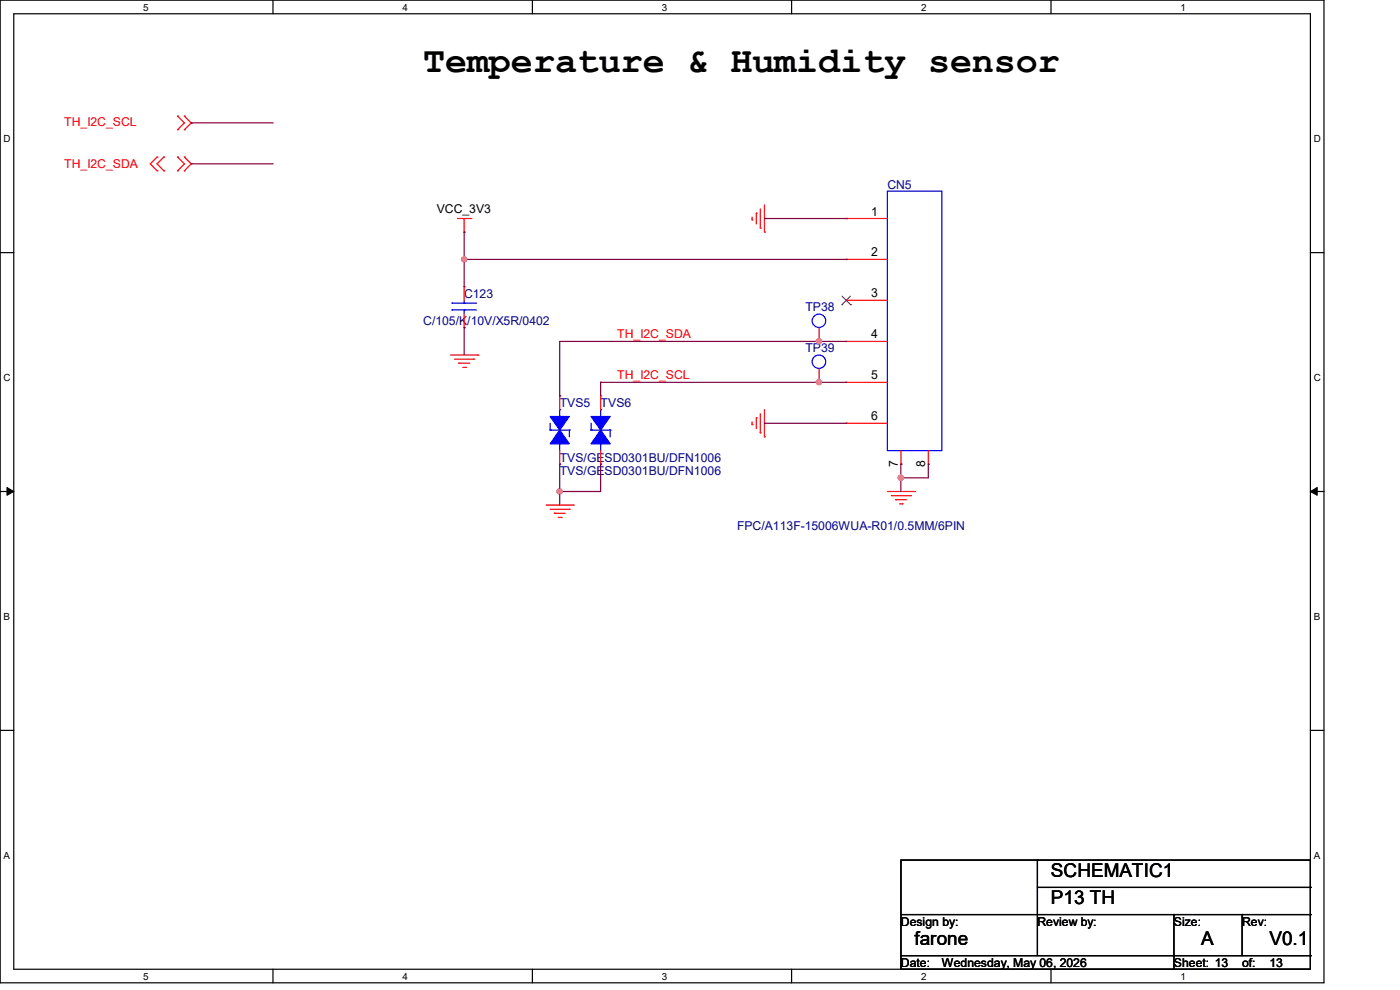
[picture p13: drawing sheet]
<svg xmlns="http://www.w3.org/2000/svg" width="297mm" height="210mm" viewBox="0 0 297 210" stroke-linecap="round" stroke-linejoin="round" font-family="sans-serif">
<defs><g id="words">
<text font-size="7.8" x="89.8" y="15.2">Temperature &amp; Humidity sensor</text>
<g font-size="4">
<text x="223" y="186.1">SCHEMATIC1</text>
<text x="223" y="191.9">P13 TH</text>
<text x="194" y="200.5">farone</text>
<text x="254.8" y="200.5">A</text>
<text x="269.3" y="200.5">V0.1</text>
</g>
<g font-size="2.6" fill="#f00">
<text x="13.6" y="26.7">TH_I2C_SCL</text>
<text x="13.6" y="35.6">TH_I2C_SDA</text>
<text x="130.9" y="71.6">TH_I2C_SDA</text>
<text x="130.9" y="80.3">TH_I2C_SCL</text>
</g>
<g font-size="2.6" fill="#000080">
<text x="188.3" y="40">CN5</text>
<text x="98.5" y="63.2">C123</text>
<text x="89.8" y="69">C/105/K/10V/X5R/0402</text>
<text x="170.9" y="66">TP38</text>
<text x="170.9" y="74.8">TP39</text>
<text x="118.7" y="86.3">TVS5</text>
<text x="127.4" y="86.3">TVS6</text>
<text x="118.7" y="97.9">TVS/GESD0301BU/DFN1006</text>
<text x="118.7" y="100.8">TVS/GESD0301BU/DFN1006</text>
<text x="156.4" y="112.4">FPC/A113F-15006WUA-R01/0.5MM/6PIN</text>
</g>
<g font-size="2.6">
<text x="92.7" y="45.2">VCC_3V3</text>
<text x="184.8" y="45.7">1</text>
<text x="184.8" y="54.4">2</text>
<text x="184.8" y="63.1">3</text>
<text x="184.8" y="71.8">4</text>
<text x="184.8" y="80.5">5</text>
<text x="184.8" y="89.2">6</text>
<text x="190.5" y="99.1" transform="rotate(-90 190.5 99.1)">7</text>
<text x="196.3" y="99.1" transform="rotate(-90 196.3 99.1)">8</text>
<text x="191.1" y="196.3">Design by:</text>
<text x="220.1" y="196.3">Review by:</text>
<text x="249" y="196.3">Size:</text>
<text x="263.5" y="196.3">Rev:</text>
<text x="191.1" y="205.1">Date:</text>
<text x="199.8" y="205.1">Wednesday, May 06, 2026</text>
<text x="249" y="205.1">Sheet: 13</text>
<text x="263.5" y="205.1">of:</text>
<text x="269.3" y="205.1">13</text>
</g>
<g font-size="2.1">
<text x="30.4" y="2.2">5</text>
<text x="85.4" y="2.2">4</text>
<text x="140.4" y="2.2">3</text>
<text x="195.4" y="2.2">2</text>
<text x="250.4" y="2.2">1</text>
<text x=".8" y="30.1">D</text>
<text x="278.7" y="30.1">D</text>
<text x=".8" y="80.8">C</text>
<text x="278.7" y="80.8">C</text>
<text x=".8" y="131.5">B</text>
<text x="278.7" y="131.5">B</text>
<text x=".8" y="182.2">A</text>
<text x="278.7" y="182.2">A</text>
<text x="30.4" y="207.8">5</text>
<text x="85.4" y="207.8">4</text>
<text x="140.4" y="207.8">3</text>
<text x="195.4" y="207.8">2</text>
<text x="250.4" y="207.8">1</text>
</g>
</g></defs>
<path d="M0 0h280.9v208.5h-280.9zM2.9 2.9h275.1v202.7h-275.1z" fill="none" stroke="#000" stroke-width=".25"/>
<g fill="#fff">
<path d="M30.4 .3h1.1v2.4h-1.1z"/>
<path d="M30.4 205.9h1.1v2.3h-1.1z"/>
</g>
<path d="M57.9 0v2.9M57.9 205.6v2.9" fill="none" stroke="#000" stroke-width=".25"/>
<g fill="#fff">
<path d="M85.4 .3h1.1v2.4h-1.1z"/>
<path d="M85.4 205.9h1.1v2.3h-1.1z"/>
</g>
<path d="M112.9 0v2.9M112.9 205.6v2.9" fill="none" stroke="#000" stroke-width=".25"/>
<g fill="#fff">
<path d="M140.4 .3h1.2v2.4h-1.2z"/>
<path d="M140.4 205.9h1.2v2.3h-1.2z"/>
</g>
<path d="M167.9 0v2.9M167.9 205.6v2.9" fill="none" stroke="#000" stroke-width=".25"/>
<g fill="#fff">
<path d="M195.4 .3h1.2v2.4h-1.2z"/>
<path d="M195.4 205.9h1.2v2.3h-1.2z"/>
</g>
<path d="M223 0v2.9M223 205.6v2.9" fill="none" stroke="#000" stroke-width=".25"/>
<g fill="#fff">
<path d="M250.4 .3h1.2v2.4h-1.2z"/>
<path d="M250.4 205.9h1.2v2.3h-1.2z"/>
<path d="M.8 28.2h1.4v2.4h-1.4z"/>
<path d="M278.7 28.2h1.5v2.4h-1.5z"/>
<path d="M.8 78.9h1.4v2.3h-1.4z"/>
<path d="M278.7 78.9h1.5v2.3h-1.5z"/>
</g>
<path d="M0 53.6h2.9M278 53.6h2.9" fill="none" stroke="#000" stroke-width=".25"/>
<g fill="#fff">
<path d="M.8 129.6h1.3v2.3h-1.3z"/>
<path d="M278.7 129.6h1.4v2.3h-1.4z"/>
</g>
<path d="M0 104.3h2.9M278 104.3h2.9" fill="none" stroke="#000" stroke-width=".25"/>
<path d="M1.5 103.4l1.4 .9-1.4 .8zM278 104.3l1.4-.9v1.7z" fill="#000" stroke="#000" stroke-width=".21"/>
<g fill="#fff">
<path d="M.8 180.3h1.3v2.3h-1.3z"/>
<path d="M278.7 180.3h1.4v2.3h-1.4z"/>
</g>
<g fill="none" stroke="#000" stroke-width=".25">
<path d="M0 154.9h2.9M278 154.9h2.9M191.1 182.5h86.9v23.1h-86.9zM191.1 194h86.9M220.1 182.5h.1M220.1 188.3h57.9M220.1 182.5v20.2M249 194h.1M249 194v11.6M263.5 194h.1M263.5 194v8.7M278 194h.1"/>
<path d="M278 188.3h.1M191.1 202.7h86.9M278 202.7h.1"/>
</g>
<g fill="none" stroke="#f00" stroke-width=".25">
<path d="M33.3 36.2h.1M33.3 33.3h.1M33.3 33.3l-1.4 1.5 1.4 1.4M34.8 36.2h.1M34.8 33.3h.1M34.8 33.3l-1.5 1.5 1.5 1.4M37.7 36.2h.1M37.7 33.3h.1M37.7 27.5h.1M37.7 24.6h.1M37.7 33.3l1.4 1.5-1.4 1.4M37.7 24.6l1.4 1.5-1.4 1.4"/>
<path d="M39.1 33.3h.1M39.1 36.2h.1M39.1 24.6h.1M39.1 27.5h.1M39.1 33.3l1.5 1.5-1.5 1.4M39.1 24.6l1.5 1.5-1.5 1.4M97 46.4h2.9M98.5 49.2h.1M98.5 46.4v2.8M99.9 46.4h.1M159.6 46.7h.1M159.6 46.1v.6"/>
<path d="M160.4 45.2h.1M160.4 45.2v2.3M161.3 48.4h.1M161.3 44.3v4.1M162.2 49.2h.1M162.2 43.5v5.7M179.5 46.4h.1M179.5 55h.1M179.5 46.4h8.8M179.5 55h8.8M95.6 75.3h5.8M96.4 76.2h4.1"/>
<path d="M97.3 77h.1M97.3 77h2.4M98.2 77.9h.6M98.5 60.8h.1M98.5 69.5h.1M98.5 60.8v2.9M98.5 66.6v2.9M98.8 77.9h.1M100.5 76.2h.1M101.4 75.3h.1M173.8 72.4h.1M173.8 69.5v2.9"/>
<path d="M173.8 78.2v2.9M179.5 63.7h.1M179.5 72.4h.1M179.5 63.7h8.8M179.5 72.4h8.8M118.7 98.5h.1M118.7 84h.1M118.7 84v2.9M118.7 95.6v2.9M127.4 98.5h.1M127.4 84h.1M127.4 84v2.9"/>
<path d="M127.4 95.6v2.9M159.6 90.1h.1M159.6 89.5v.6M160.4 88.6h.1M160.4 88.6v2.3M161.3 91.8h.1M161.3 87.8v4M162.2 92.7h.1M162.2 86.9v5.8M173.8 81.1h.1M179.5 81.1h.1M179.5 89.8h.1"/>
<path d="M179.5 81.1h8.8M179.5 89.8h8.8M191.1 98.5h.1M191.1 95.6v2.9M196.9 98.5h.1M196.9 95.6v2.9M115.9 107.1h5.7M116.7 108h4.1M117.6 108.9h.1M117.6 108.9h2.3M118.4 109.8h.6M119 109.8h.1"/>
<path d="M120.8 108h.1M121.6 107.1h.1M188.3 104.3h5.7M189.1 105.2h4.1M190 106h.1M190 106h2.3M190.8 106.9h.6M191.4 106.9h.1M193.2 105.2h.1M194 104.3h.1"/>
</g>
<g fill="none" stroke="#00f" stroke-width=".25">
<path d="M188.3 40.6h11.5v55h-11.5zM95.9 65.7h.1M95.9 64.3h.1M95.9 65.7h5.2M95.9 64.3h5.2M98.5 64.3h.1M98.5 65.7h.1M98.5 63.7v.6M98.5 65.7v.9M116.7 91.2h.1M116.7 89.8v1.4M116.7 91.2h4.1"/>
<path d="M118.7 86.9h.1M118.7 94.1h.1M118.7 86.9v1.4M118.7 94.1v1.5M120.8 91.2h.1M120.8 91.2v1.5M125.4 91.2h.1M125.4 91.2h4.1M125.4 89.8v1.4M127.4 86.9h.1M127.4 94.1h.1M127.4 86.9v1.4"/>
<path d="M127.4 94.1v1.5M129.5 91.2h.1M129.5 91.2v1.5"/>
<circle cx="173.7" cy="68.1" r="1.43"/>
<circle cx="173.7" cy="76.7" r="1.43"/>
</g>
<path d="M178.6 64.6h.1M178.6 62.8l1.9 1.8M180.4 62.8l-1.8 1.8M180.5 64.6h.1" fill="none" stroke="#804000" stroke-width=".21"/>
<g fill="#00f" stroke="#00f" stroke-width=".25">
<path d="M116.7 88.3h4.1l-2.1 2.9z" fill-rule="evenodd"/>
<path d="M118.7 91.2l2.1 2.9h-4.1z" fill-rule="evenodd"/>
<path d="M125.4 88.3h4.1l-2.1 2.9z" fill-rule="evenodd"/>
<path d="M127.4 91.2l2.1 2.9h-4.1z" fill-rule="evenodd"/>
</g>
<g fill="none" stroke="#800040" stroke-width=".25">
<path d="M40.6 34.8h.1M40.6 26.1h.1M40.6 34.8h17.4M40.6 26.1h17.4M98.5 49.2h.1M98.5 55h.1M98.5 49.2v11.6M98.5 55h81M162.2 46.4h17.3M179.5 46.4h.1M179.5 55h.1M98.5 69.5h.1"/>
<path d="M98.5 69.5v5.8M173.8 72.4h.1M179.5 72.4h-60.8v11.6M118.7 98.5h.1M118.7 84h.1M118.7 98.5v8.6M127.4 98.5h.1M127.4 81.1h.1M127.4 81.1v2.9M127.4 98.5v5.8h-8.7M127.4 81.1h52.1M162.2 89.8h.1"/>
<path d="M162.2 89.8h17.3M173.8 81.1h.1M191.1 98.5h.1M191.1 98.5v5.8M196.9 98.5h.1M196.9 98.5v2.9h-5.8M118.7 104.3h.1M191.1 101.4h.1"/>
</g>
<g fill="#f0f" stroke="#f0f" stroke-width=".25">
<circle cx="98.5" cy="55" r=".55"/>
<circle cx="173.7" cy="72.4" r=".55"/>
<circle cx="191.1" cy="101.3" r=".56"/>
<circle cx="118.7" cy="104.2" r=".56"/>
<circle cx="173.7" cy="81.1" r=".55"/>
</g>
<use href="#words"/>
</svg>
